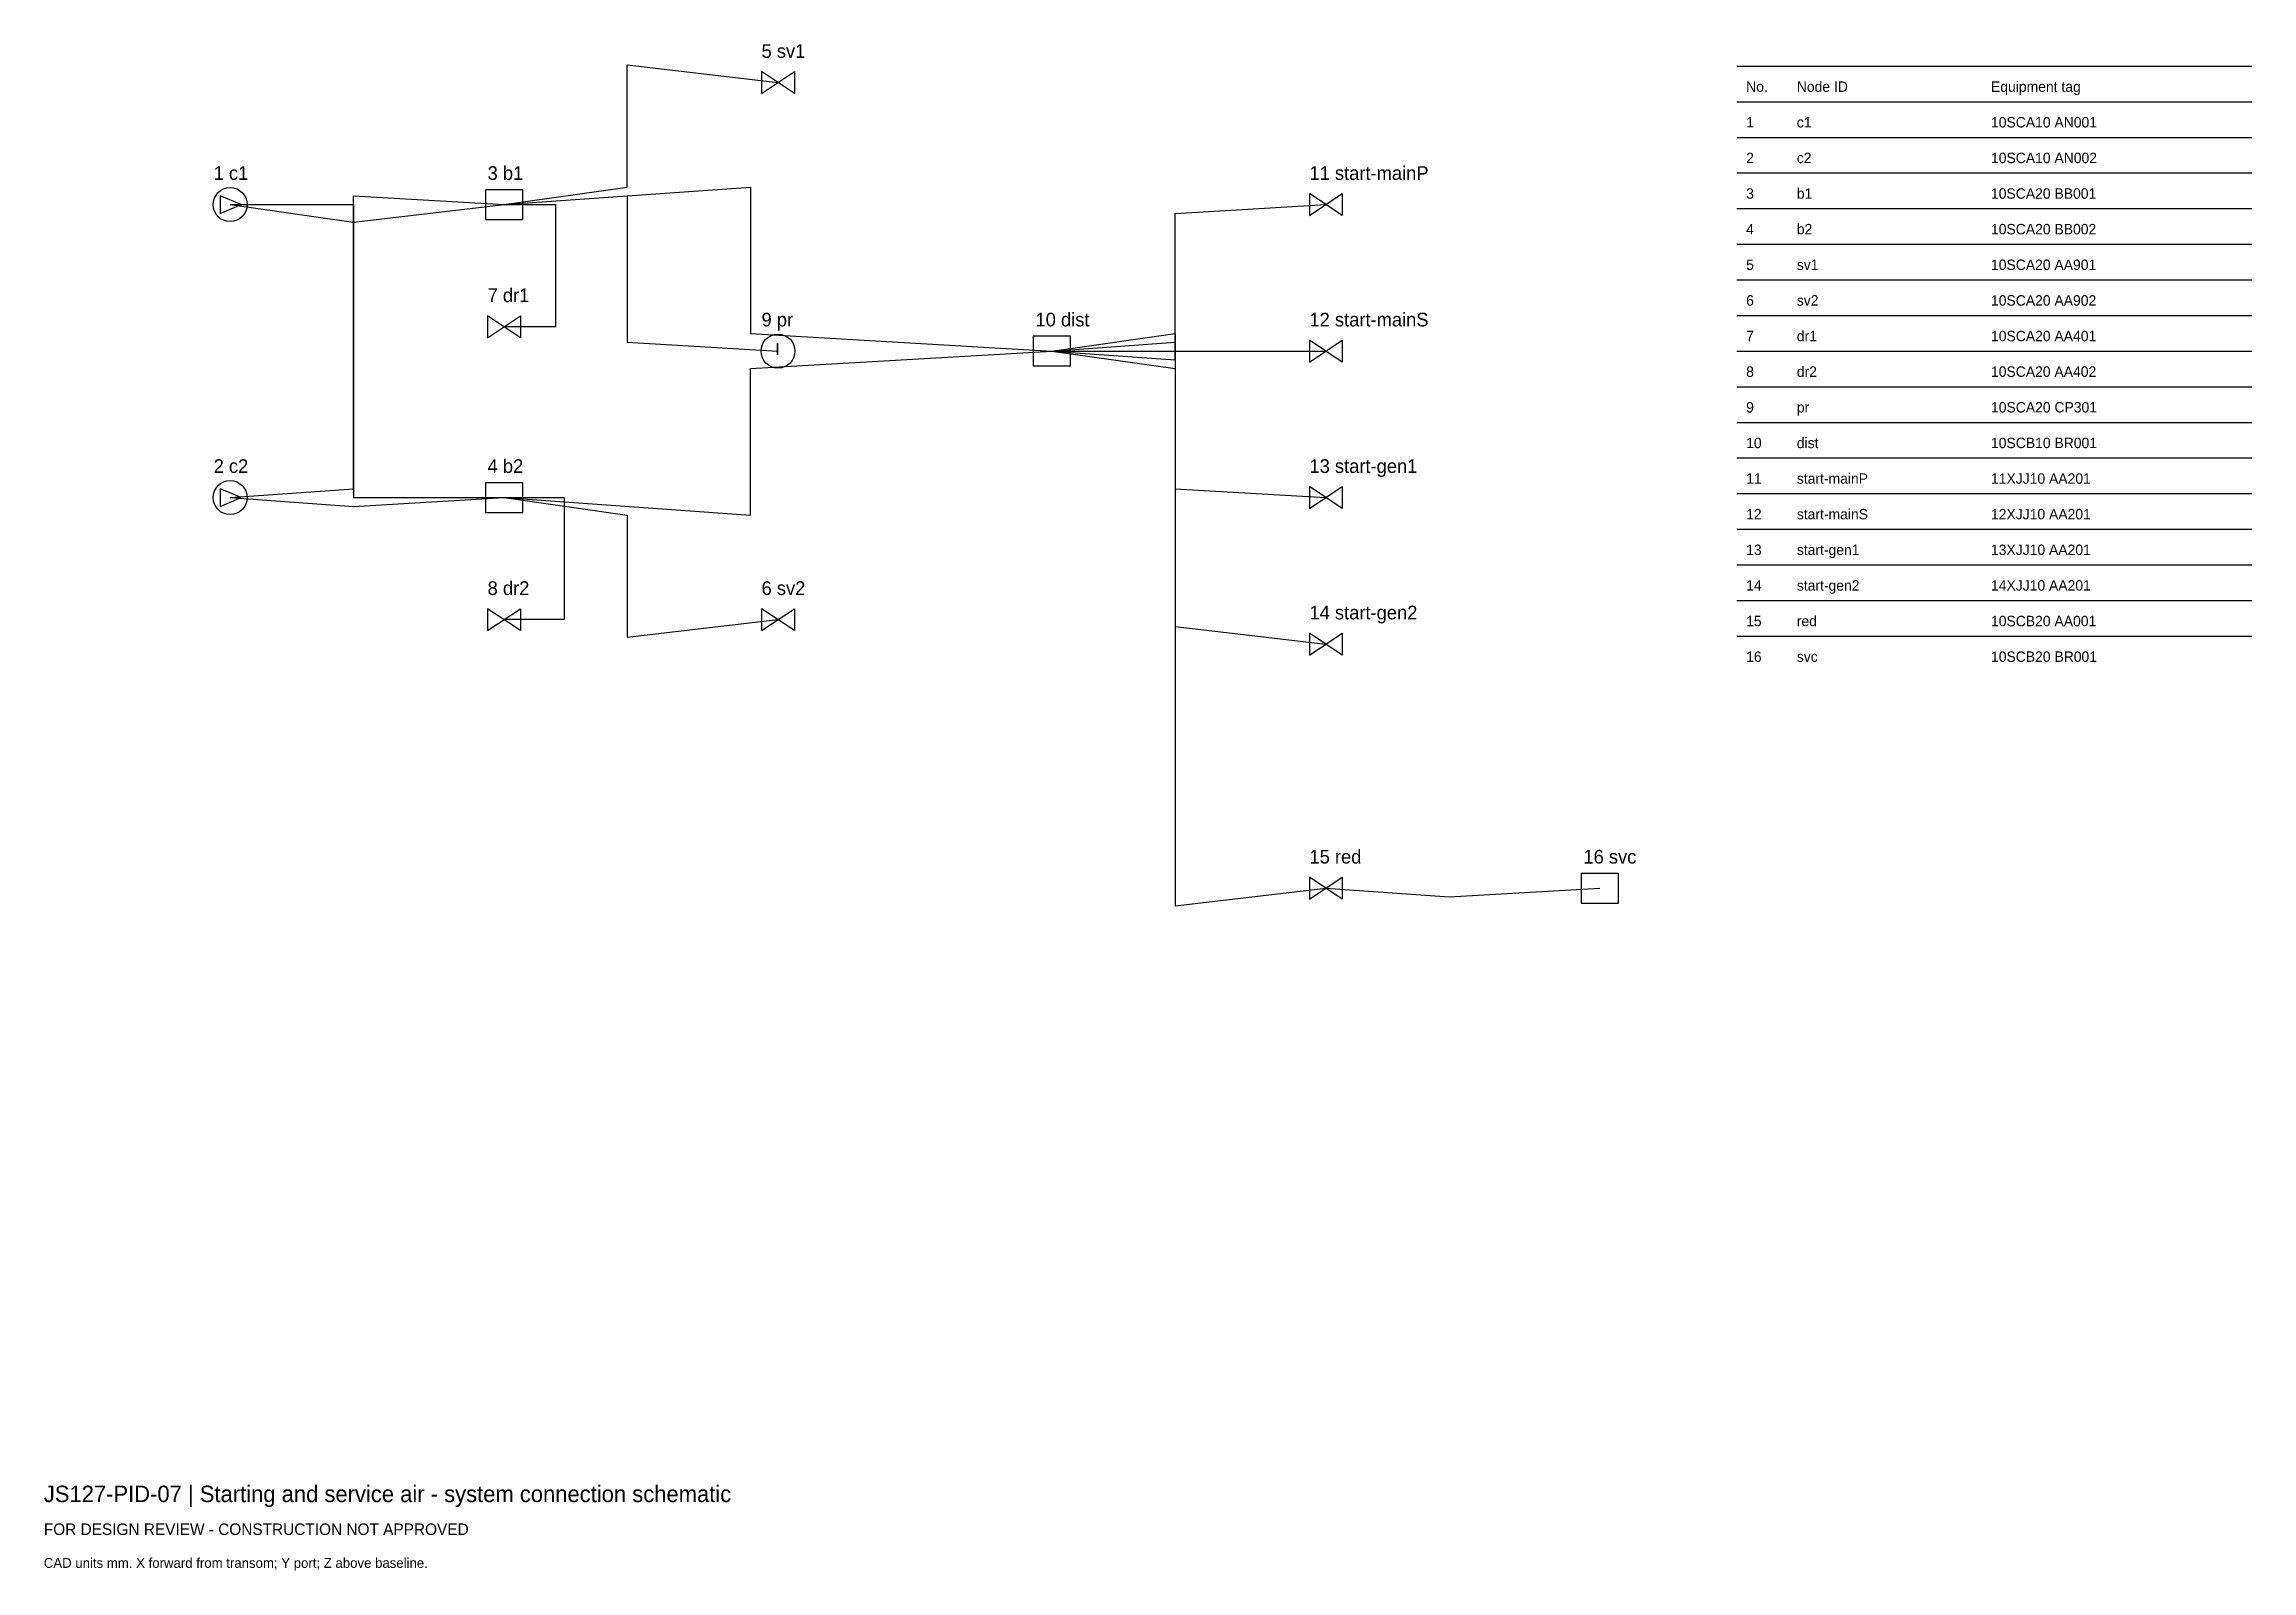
# Model space of a CAD drawing. Header units: millimetres. Extents: x 0 to 403, y -25 to 254.
import ezdxf

# ---------------------------------------------------------------- set-up
doc = ezdxf.new("R2010")
doc.units = ezdxf.units.MM
for name, color, linetype in [('ANNOTATION', 7, 'Continuous'), ('EQUIPMENT', 3, 'Continuous'), ('GEOMETRY', 7, 'Continuous'), ('PIPING', 4, 'Continuous')]:
    doc.layers.add(name, color=color, linetype=linetype)

msp = doc.modelspace()

# ---------------------------------------------------------------- linework, layer by layer
at = {"layer": 'EQUIPMENT'}
for points in [[(131, 245), (137, 249), (137, 245), (131, 249)], [(32.2, 223.13), (36, 224.73), (32.2, 226.33)], [(80.6, 222.03), (87.4, 222.03), (87.4, 227.43), (80.6, 227.43)], [(231, 222.73), (237, 226.73), (237, 222.73), (231, 226.73)], [(81, 200.45), (87, 204.45), (87, 200.45), (81, 204.45)], [(180.6, 195.3), (187.4, 195.3), (187.4, 200.7), (180.6, 200.7)], [(231, 196), (237, 200), (237, 196), (231, 200)], [(80.6, 168.57), (87.4, 168.57), (87.4, 173.97), (80.6, 173.97)], [(231, 169.27), (237, 173.27), (237, 169.27), (231, 173.27)], [(32.2, 169.67), (36, 171.27), (32.2, 172.87)], [(81, 147), (87, 151), (87, 147), (81, 151)], [(131, 147), (137, 151), (137, 147), (131, 151)], [(231, 142.55), (237, 146.55), (237, 142.55), (231, 146.55)], [(231, 98), (237, 102), (237, 98), (231, 102)], [(280.6, 97.3), (287.4, 97.3), (287.4, 102.7), (280.6, 102.7)]]:
    msp.add_lwpolyline(points, close=True, dxfattribs=at)
for centre in [(34, 224.73), (134, 198), (34, 171.27)]:
    msp.add_circle(centre, 3.1, dxfattribs=at)
at = {"layer": 'GEOMETRY'}
for p, q in [((309, 250), (403, 250)), ((309, 243.5), (403, 243.5)), ((309, 237), (403, 237)), ((309, 230.5), (403, 230.5)), ((309, 224), (403, 224)), ((309, 217.5), (403, 217.5)), ((309, 211), (403, 211)), ((309, 204.5), (403, 204.5)), ((309, 198), (403, 198)), ((309, 191.5), (403, 191.5)), ((309, 185), (403, 185)), ((309, 178.5), (403, 178.5)), ((309, 172), (403, 172)), ((309, 165.5), (403, 165.5)), ((309, 159), (403, 159)), ((309, 152.5), (403, 152.5)), ((309, 146), (403, 146))]:
    msp.add_line(p, q, dxfattribs=at)
at = {"layer": 'PIPING'}
for points in [[(84, 224.73), (106.5, 227.93), (106.5, 250.2), (134, 247)], [(34, 171.27), (56.5, 172.87), (56.5, 226.33), (84, 224.73)], [(84, 224.73), (129, 227.93), (129, 201.2), (184, 198)], [(84, 224.73), (106.5, 226.33), (106.5, 199.6), (134, 198)], [(34, 224.73), (56.5, 221.53), (56.5, 221.53), (84, 224.73)], [(34, 224.73), (56.5, 224.73), (56.5, 171.27), (84, 171.27)], [(84, 224.73), (93.4, 224.73), (93.4, 202.45), (84, 202.45)], [(184, 198), (206.5, 196.4), (206.5, 223.13), (234, 224.73)], [(84, 171.27), (129, 168.07), (129, 194.8), (184, 198)], [(184, 198), (206.5, 201.2), (206.5, 147.75), (234, 144.55)], [(184, 198), (206.5, 199.6), (206.5, 172.87), (234, 171.27)], [(184, 198), (206.5, 198), (206.5, 198), (234, 198)], [(184, 198), (206.5, 194.8), (206.5, 96.8), (234, 100)], [(34, 171.27), (56.5, 169.67), (56.5, 169.67), (84, 171.27)], [(84, 171.27), (106.5, 168.07), (106.5, 145.8), (134, 149)], [(84, 171.27), (95, 171.27), (95, 149), (84, 149)], [(234, 100), (256.5, 98.4), (256.5, 98.4), (284, 100)]]:
    msp.add_lwpolyline(points, dxfattribs=at)

# ---------------------------------------------------------------- texts
at = {"layer": 'ANNOTATION'}
for s, height, p in [('5 sv1', 2.5, (131, 251.5)), ('No.', 1.9, (310.7, 245.3)), ('Node ID', 1.9, (319.95, 245.3)), ('Equipment tag', 1.9, (355.39, 245.3)), ('1', 1.9, (310.7, 238.8)), ('c1', 1.9, (319.95, 238.8)), ('10SCA10 AN001', 1.9, (355.39, 238.8)), ('2', 1.9, (310.7, 232.3)), ('c2', 1.9, (319.95, 232.3)), ('10SCA10 AN002', 1.9, (355.39, 232.3)), ('1 c1', 2.5, (31, 229.23)), ('3 b1', 2.5, (81, 229.23)), ('11 start-mainP', 2.5, (231, 229.23)), ('3', 1.9, (310.7, 225.8)), ('b1', 1.9, (319.95, 225.8)), ('10SCA20 BB001', 1.9, (355.39, 225.8)), ('4', 1.9, (310.7, 219.3)), ('b2', 1.9, (319.95, 219.3)), ('10SCA20 BB002', 1.9, (355.39, 219.3)), ('5', 1.9, (310.7, 212.8)), ('sv1', 1.9, (319.95, 212.8)), ('10SCA20 AA901', 1.9, (355.39, 212.8)), ('7 dr1', 2.5, (81, 206.95)), ('6', 1.9, (310.7, 206.3)), ('sv2', 1.9, (319.95, 206.3)), ('10SCA20 AA902', 1.9, (355.39, 206.3)), ('9 pr', 2.5, (131, 202.5)), ('10 dist', 2.5, (181, 202.5)), ('12 start-mainS', 2.5, (231, 202.5)), ('7', 1.9, (310.7, 199.8)), ('dr1', 1.9, (319.95, 199.8)), ('10SCA20 AA401', 1.9, (355.39, 199.8)), ('I', 2.2, (133.5, 197.3)), ('8', 1.9, (310.7, 193.3)), ('dr2', 1.9, (319.95, 193.3)), ('10SCA20 AA402', 1.9, (355.39, 193.3)), ('9', 1.9, (310.7, 186.8)), ('pr', 1.9, (319.95, 186.8)), ('10SCA20 CP301', 1.9, (355.39, 186.8)), ('10', 1.9, (310.7, 180.3)), ('dist', 1.9, (319.95, 180.3)), ('10SCB10 BR001', 1.9, (355.39, 180.3)), ('2 c2', 2.5, (31, 175.77)), ('4 b2', 2.5, (81, 175.77)), ('13 start-gen1', 2.5, (231, 175.77)), ('11', 1.9, (310.7, 173.8)), ('start-mainP', 1.9, (319.95, 173.8)), ('11XJJ10 AA201', 1.9, (355.39, 173.8)), ('start-mainS', 1.9, (319.95, 167.3)), ('12', 1.9, (310.7, 167.3)), ('12XJJ10 AA201', 1.9, (355.39, 167.3)), ('13', 1.9, (310.7, 160.8)), ('start-gen1', 1.9, (319.95, 160.8)), ('13XJJ10 AA201', 1.9, (355.39, 160.8)), ('8 dr2', 2.5, (81, 153.5)), ('6 sv2', 2.5, (131, 153.5)), ('14', 1.9, (310.7, 154.3)), ('start-gen2', 1.9, (319.95, 154.3)), ('14XJJ10 AA201', 1.9, (355.39, 154.3)), ('14 start-gen2', 2.5, (231, 149.05)), ('15', 1.9, (310.7, 147.8)), ('red', 1.9, (319.95, 147.8)), ('10SCB20 AA001', 1.9, (355.39, 147.8)), ('16', 1.9, (310.7, 141.3)), ('svc', 1.9, (319.95, 141.3)), ('10SCB20 BR001', 1.9, (355.39, 141.3)), ('15 red', 2.5, (231, 104.5)), ('16 svc', 2.5, (281, 104.5)), ('JS127-PID-07 | Starting and service air - system connection schematic', 3, (0, -12)), ('FOR DESIGN REVIEW - CONSTRUCTION NOT APPROVED', 2.1, (0, -18)), ('CAD units mm. X forward from transom; Y port; Z above baseline.', 1.8, (0, -24))]:
    msp.add_text(s, height=height, dxfattribs=at).set_placement(p)

doc.saveas('drawing.dxf')
